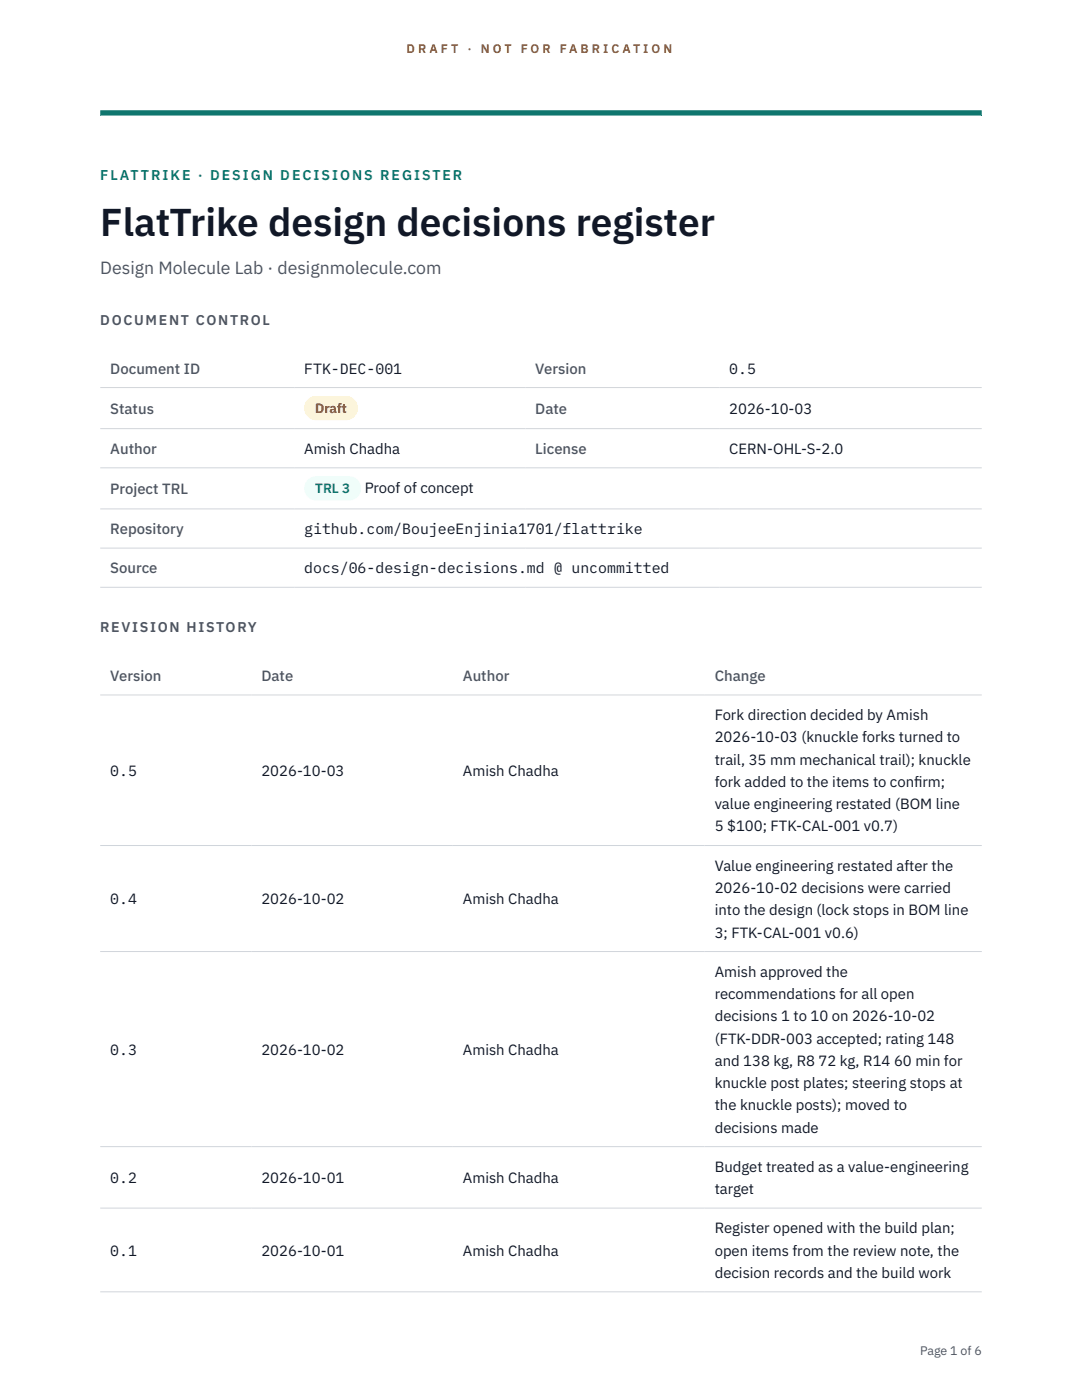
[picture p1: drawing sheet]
<svg xmlns="http://www.w3.org/2000/svg" width="216mm" height="279mm" viewBox="0 0 216 279" stroke-linecap="round" stroke-linejoin="round" font-family="sans-serif">
<defs><g id="words">
<text font-size="7.8" fill="#111827" x="20" y="47.1">FlatTrike design decisions register</text>
<text font-size="3.5" fill="#4b5563" x="20" y="54.6">Design Molecule Lab · designmolecule.com</text>
<g font-size="3" fill="#4b5563">
<text x="22" y="74.5">Document ID</text>
<text x="106.8" y="74.5">Version</text>
<text x="22" y="82.6">Status</text>
<text x="106.8" y="82.6">Date</text>
<text x="22" y="90.6">Author</text>
<text x="106.8" y="90.6">License</text>
<text x="22" y="98.6">Project TRL</text>
<text x="22" y="106.6">Repository</text>
<text x="22" y="114.4">Source</text>
<text x="22" y="135.9">Version</text>
<text x="52.2" y="135.9">Date</text>
<text x="92.4" y="135.9">Author</text>
<text x="142.6" y="135.9">Change</text>
</g>
<g font-size="3" fill="#111827">
<text x="60.7" y="74.5">FTK-DEC-001</text>
<text x="145.5" y="74.5">0.5</text>
<text x="145.5" y="82.6">2026-10-03</text>
<text x="60.7" y="90.6">Amish Chadha</text>
<text x="145.5" y="90.6">CERN-OHL-S-2.0</text>
<text x="72.8" y="98.5">Proof of concept</text>
<text x="60.7" y="106.6">github.com/BoujeeEnjinia1701/flattrike</text>
<text x="60.7" y="114.4">docs/06-design-decisions.md @ uncommitted</text>
<text x="142.6" y="143.7">Fork direction decided by Amish</text>
<text x="142.6" y="148.2">2026-10-03 (knuckle forks turned to</text>
<text x="22" y="154.8">0.5</text>
<text x="52.2" y="154.8">2026-10-03</text>
<text x="92.4" y="154.8">Amish Chadha</text>
<text x="142.6" y="152.6">trail, 35 mm mechanical trail); knuckle</text>
<text x="142.6" y="157.1">fork added to the items to conf</text>
<text x="142.6" y="161.5">value engineering restated (BOM line</text>
<text x="182.4" y="157.1">irm;</text>
<text x="142.6" y="165.9">5 $100; FTK-CAL-001 v0.7)</text>
<text x="142.6" y="173.8">Value engineering restated after the</text>
<text x="142.6" y="178.2">2026-10-02 decisions were carried</text>
<text x="22" y="180.4">0.4</text>
<text x="52.2" y="180.4">2026-10-02</text>
<text x="92.4" y="180.4">Amish Chadha</text>
<text x="142.6" y="182.7">into the design (lock stops in BOM line</text>
<text x="142.6" y="187.1">3; FTK-CAL-001 v0.6)</text>
<text x="142.6" y="194.9">Amish approved the</text>
<text x="142.6" y="199.4">recommendations for all open</text>
<text x="142.6" y="203.8">decisions 1 to 10 on 2026-10-02</text>
<text x="142.6" y="208.3">(FTK-DDR-003 accepted; rating 148</text>
<text x="22" y="210.5">0.3</text>
<text x="52.2" y="210.5">2026-10-02</text>
<text x="92.4" y="210.5">Amish Chadha</text>
<text x="142.6" y="212.7">and 138 kg, R8 72 kg, R14 60 min for</text>
<text x="142.6" y="217.1">knuckle post plates; steering stops at</text>
<text x="142.6" y="221.6">the knuckle posts); moved to</text>
<text x="142.6" y="226">decisions made</text>
<text x="142.6" y="233.9">Budget treated as a value-engineering</text>
<text x="22" y="236.1">0.2</text>
<text x="52.2" y="236.1">2026-10-01</text>
<text x="92.4" y="236.1">Amish Chadha</text>
<text x="142.6" y="238.3">target</text>
<text x="22" y="250.6">0.1</text>
<text x="52.2" y="250.6">2026-10-01</text>
<text x="92.4" y="250.6">Amish Chadha</text>
<text x="142.6" y="246.1">Register opened with the build plan;</text>
<text x="142.6" y="250.6">open items from the review note, the</text>
<text x="142.6" y="255">decision records and the build work</text>
</g>
<text font-size="2.8" fill="#0f766e" x="20" y="36">FLATTRIKE · DESIGN DECISIONS REGISTER</text>
<g font-size="2.8" fill="#4b5563">
<text x="20" y="64.8">DOCUMENT CONTROL</text>
<text x="20" y="126.2">REVISION HISTORY</text>
</g>
<text font-size="2.7" fill="#92400e" x="62.9" y="82.5">Draft</text>
<text font-size="2.7" fill="#0f766e" x="62.9" y="98.5">TRL 3</text>
<g font-size="2.5" fill="#b45309">
<text x="81.1" y="10.5">D R A F T</text>
<text x="93.3" y="10.5">·</text>
<text x="95.9" y="10.5">N O T</text>
<text x="103.9" y="10.5">F O R</text>
<text x="111.7" y="10.5">F A B R I C A T I O N</text>
</g>
<text font-size="2.5" fill="#4b5563" x="183.6" y="270.3">Page 1 of 6</text>
</g></defs>
<path d="M20 23.1h175.9zM20 22h175.9v1.1h-175.9z" fill-rule="evenodd" fill="#0f766e"/>
<path d="M20 77.3h175.9M20 85.5h175.9M20 93.4h175.9M20 101.6h175.9M20 109.4h175.9M20 117.2h175.9M20 138.7h175.9M20 168.7h175.9M20 189.9h175.9M20 228.8h175.9M20 241.1h175.9M20 257.8h175.9" fill="none" stroke="#d1d5db" stroke-width=".2"/>
<path d="M60.7 79h10.7v4.9h-10.7z" fill="#fef3c7"/>
<path d="M60.7 95.1h11.4v4.8h-11.4z" fill="#f0fdfa"/>
<use href="#words"/>
</svg>
